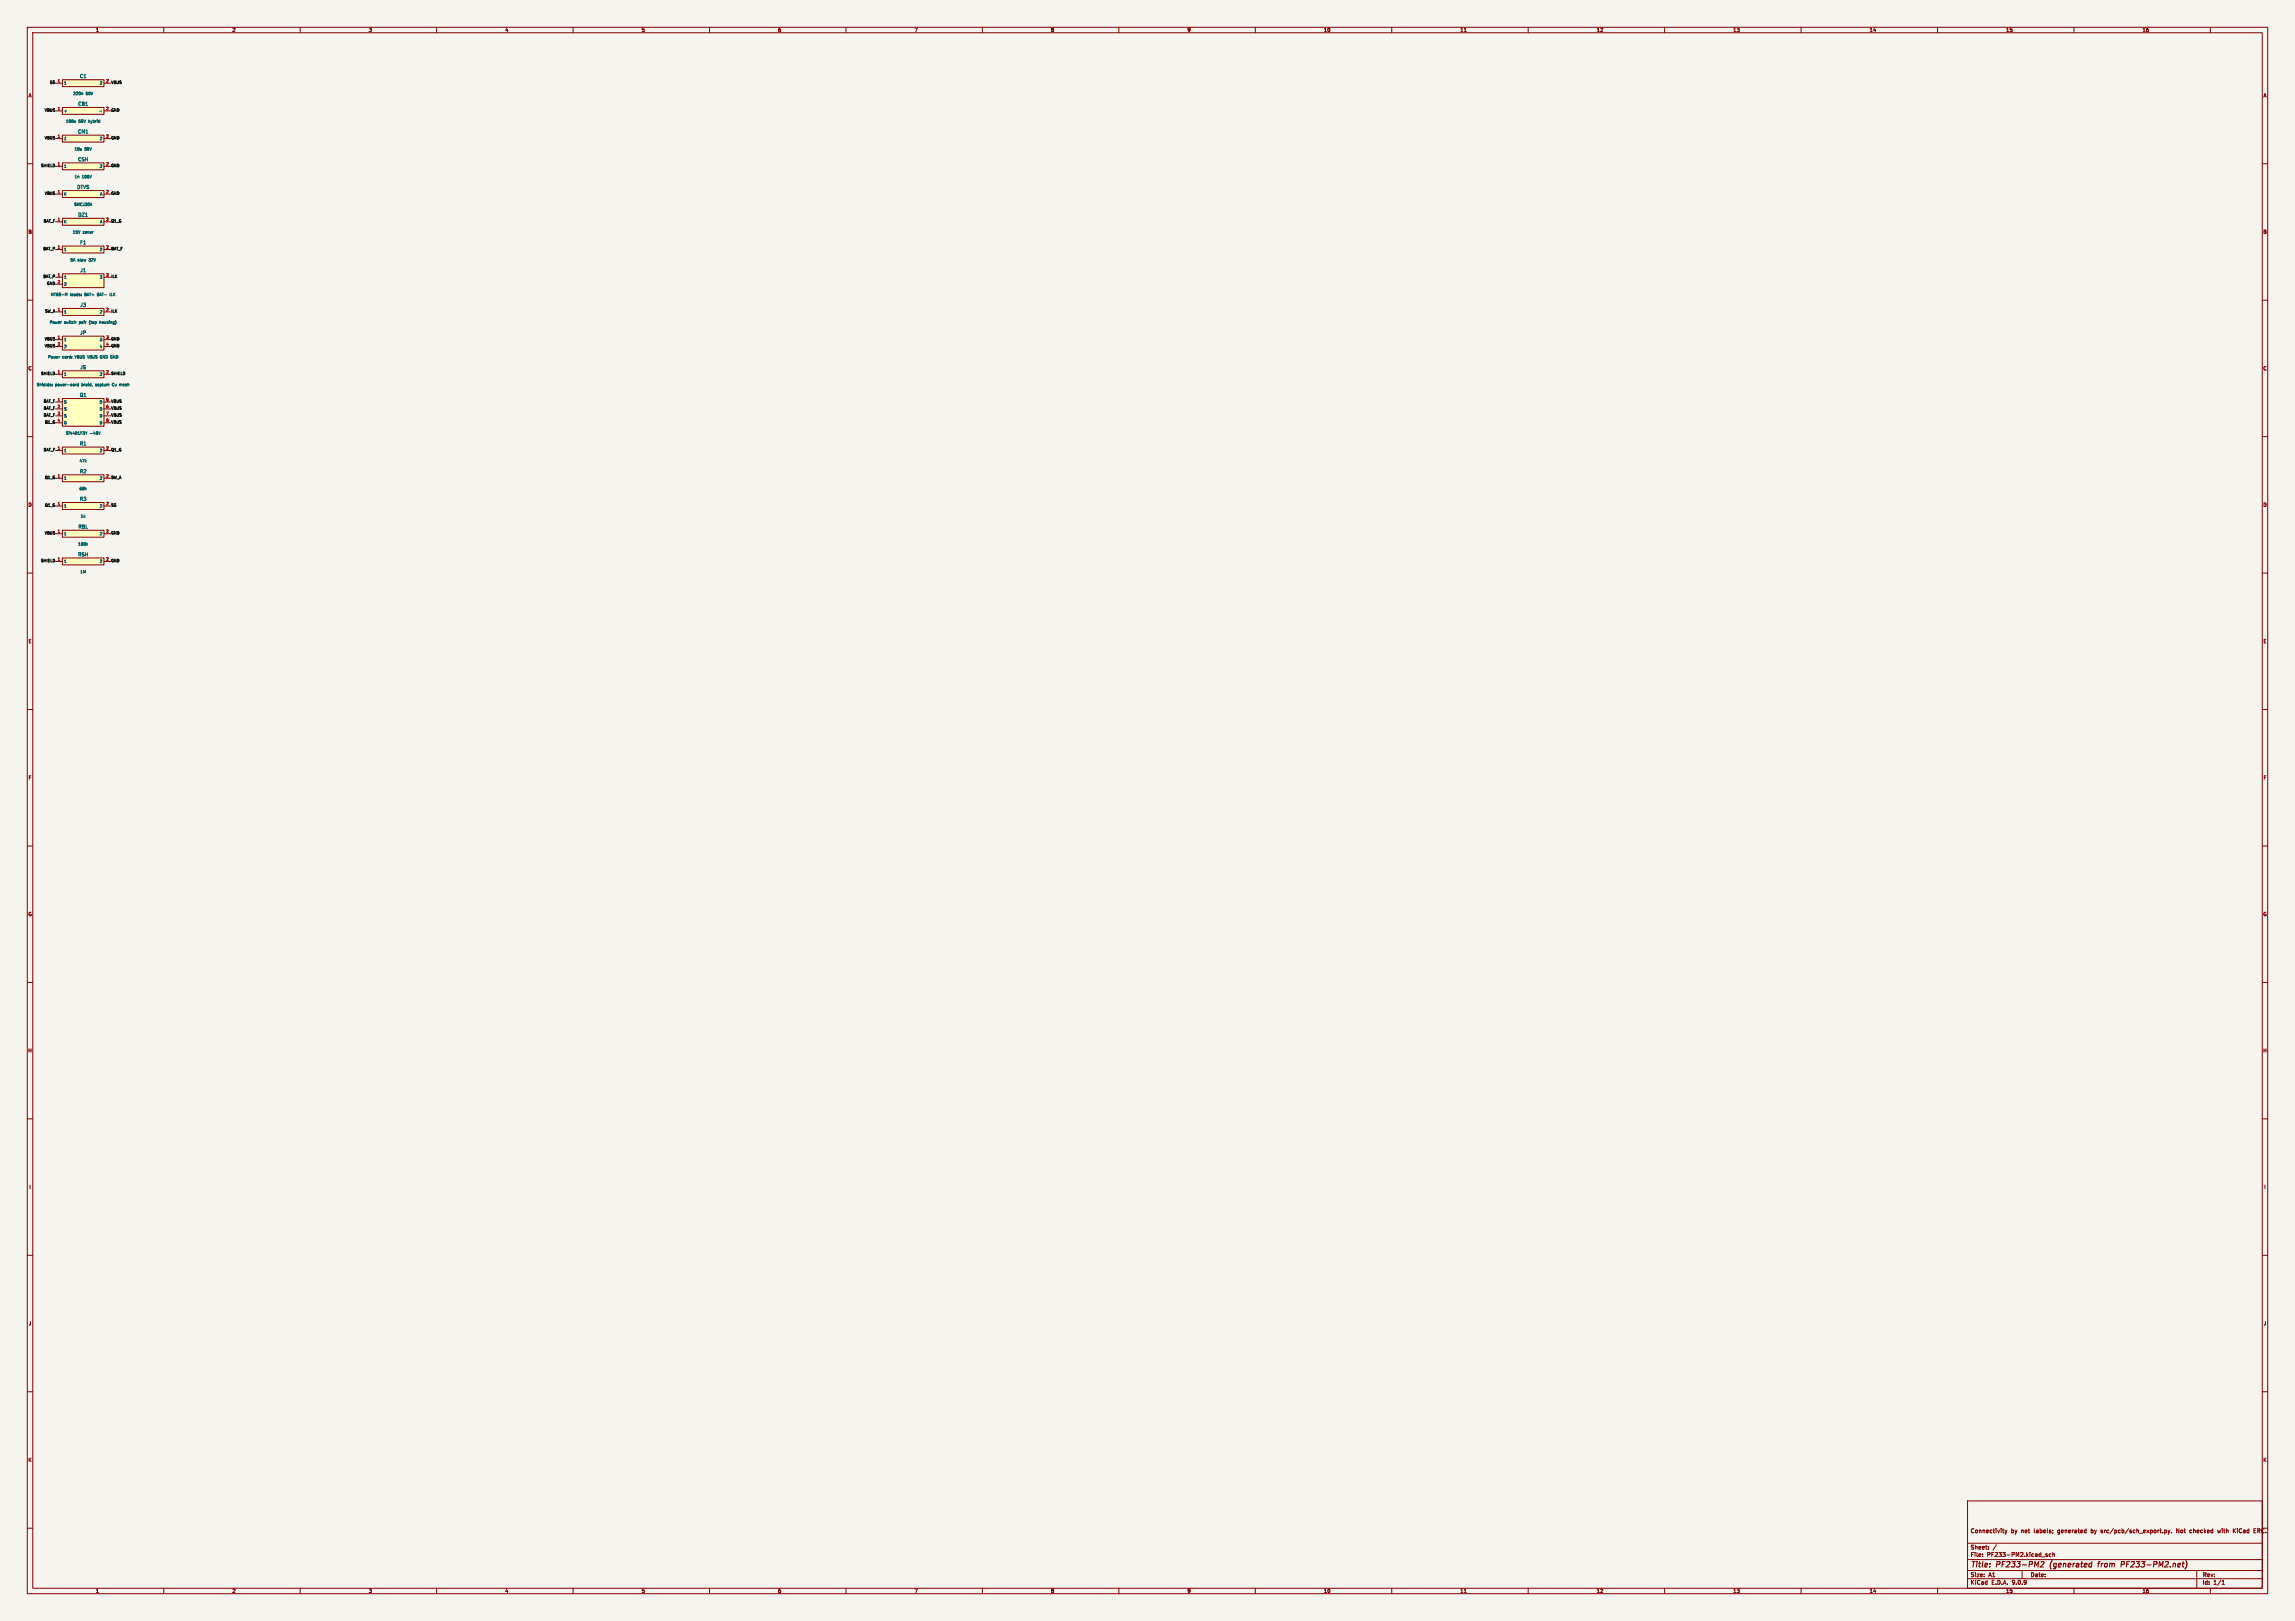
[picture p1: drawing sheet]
<svg xmlns="http://www.w3.org/2000/svg" width="841mm" height="594mm" viewBox="0 0 841 594" stroke-linecap="round" stroke-linejoin="round" font-family="sans-serif">
<defs><g id="words">
<g font-size="2.8" fill="#840000">
<text x="722" y="574.9">Title:</text>
<text x="731.7" y="574.9">PF233-PM2</text>
<text x="752.1" y="574.9">(generated</text>
<text x="770.5" y="574.9">from</text>
<text x="779.7" y="574.9">PF233-PM2.net)</text>
</g>
<g font-size="2.1" fill="#840000">
<text x="722" y="562">Connectivity</text>
<text x="736.9" y="562">by</text>
<text x="740.7" y="562">net</text>
<text x="745.5" y="562">labels;</text>
<text x="754.3" y="562">generated</text>
<text x="766.6" y="562">by</text>
<text x="770.4" y="562">src/pcb/sch_export.py.</text>
<text x="798.2" y="562">Not</text>
<text x="803.3" y="562">checked</text>
<text x="813.7" y="562">with</text>
<text x="819.5" y="562">KiCad</text>
<text x="827.2" y="562">ERC.</text>
<text x="722" y="568">Sheet:</text>
<text x="722" y="570.7">File:</text>
<text x="728.1" y="570.7">PF233-PM2.kicad_sch</text>
<text x="722" y="580.9">KiCad</text>
<text x="722" y="578.1">Size:</text>
<text x="728.7" y="578.1">A1</text>
<text x="729.7" y="580.9">E.D.A.</text>
<text x="737.3" y="580.9">9.0.9</text>
<text x="744" y="578.1">Date:</text>
<text x="807" y="578.3">Rev:</text>
<text x="807" y="580.9">Id:</text>
<text x="811.1" y="580.9">1/1</text>
</g>
<g font-size="1.8" fill="#840000">
<text x="35" y="11.9">1</text>
<text x="85" y="11.9">2</text>
<text x="135" y="11.9">3</text>
<text x="185" y="11.9">4</text>
<text x="235" y="11.9">5</text>
<text x="285" y="11.9">6</text>
<text x="335" y="11.9">7</text>
<text x="385" y="11.9">8</text>
<text x="435" y="11.9">9</text>
<text x="485" y="11.9">10</text>
<text x="535" y="11.9">11</text>
<text x="585" y="11.9">12</text>
<text x="635" y="11.9">13</text>
<text x="685" y="11.9">14</text>
<text x="735" y="11.9">15</text>
<text x="785" y="11.9">16</text>
<text x="10.3" y="35.9">A</text>
<text x="829.3" y="35.9">A</text>
<text x="10.3" y="85.9">B</text>
<text x="829.2" y="85.9">B</text>
<text x="10.3" y="135.9">C</text>
<text x="829.2" y="135.9">C</text>
<text x="10.3" y="185.9">D</text>
<text x="829.2" y="185.9">D</text>
<text x="10.3" y="235.9">E</text>
<text x="829.3" y="235.9">E</text>
<text x="10.3" y="285.9">F</text>
<text x="829.3" y="285.9">F</text>
<text x="10.3" y="335.9">G</text>
<text x="829.2" y="335.9">G</text>
<text x="10.2" y="385.9">H</text>
<text x="829.2" y="385.9">H</text>
<text x="10.6" y="435.9">I</text>
<text x="829.6" y="435.9">I</text>
<text x="10.4" y="485.9">J</text>
<text x="829.4" y="485.9">J</text>
<text x="10.3" y="535.9">K</text>
<text x="829.2" y="535.9">K</text>
<text x="35" y="583.9">1</text>
<text x="85" y="583.9">2</text>
<text x="135" y="583.9">3</text>
<text x="185" y="583.9">4</text>
<text x="235" y="583.9">5</text>
<text x="285" y="583.9">6</text>
<text x="335" y="583.9">7</text>
<text x="385" y="583.9">8</text>
<text x="435" y="583.9">9</text>
<text x="485" y="583.9">10</text>
<text x="535" y="583.9">11</text>
<text x="585" y="583.9">12</text>
<text x="635" y="583.9">13</text>
<text x="685" y="583.9">14</text>
<text x="735" y="583.9">15</text>
<text x="785" y="583.9">16</text>
</g>
<g font-size="1.8" fill="#006464">
<text x="29.1" y="28.8">C1</text>
<text x="28.5" y="39">CB1</text>
<text x="28.4" y="49.1">CM1</text>
<text x="28.5" y="59.3">CSH</text>
<text x="28.1" y="69.4">DTVS</text>
<text x="28.5" y="79.6">DZ1</text>
<text x="29.2" y="89.8">F1</text>
<text x="29.3" y="99.9">J1</text>
<text x="29.3" y="112.6">J3</text>
<text x="29.3" y="122.8">JP</text>
<text x="29.3" y="135.5">JS</text>
<text x="29.1" y="145.6">Q1</text>
<text x="29.1" y="163.4">R1</text>
<text x="29.1" y="173.6">R2</text>
<text x="29.1" y="183.7">R3</text>
<text x="28.6" y="193.9">RBL</text>
<text x="28.5" y="204.1">RSH</text>
</g>
<g font-size="1.4" fill="#0f0f0f">
<text x="18.2" y="30.9">SS</text>
<text x="40.6" y="30.9">VBUS</text>
<text x="16.2" y="41.1">VBUS</text>
<text x="40.6" y="41.1">GND</text>
<text x="16.2" y="51.3">VBUS</text>
<text x="40.6" y="51.3">GND</text>
<text x="14.9" y="61.4">SHIELD</text>
<text x="40.6" y="61.4">GND</text>
<text x="16.2" y="71.6">VBUS</text>
<text x="40.6" y="71.6">GND</text>
<text x="15.8" y="81.7">BAT_F</text>
<text x="40.6" y="81.7">Q1_G</text>
<text x="15.7" y="91.9">BAT_P</text>
<text x="40.6" y="91.9">BAT_F</text>
<text x="15.7" y="102.1">BAT_P</text>
<text x="17" y="104.6">GND</text>
<text x="40.6" y="102.1">ILK</text>
<text x="16.3" y="114.8">SW_A</text>
<text x="40.6" y="114.8">ILK</text>
<text x="16.2" y="124.9">VBUS</text>
<text x="40.6" y="124.9">GND</text>
<text x="16.2" y="127.5">VBUS</text>
<text x="40.6" y="127.5">GND</text>
<text x="14.9" y="137.6">SHIELD</text>
<text x="40.6" y="137.6">SHIELD</text>
<text x="15.8" y="147.8">BAT_F</text>
<text x="40.6" y="147.8">VBUS</text>
<text x="15.8" y="152.9">BAT_F</text>
<text x="15.8" y="150.3">BAT_F</text>
<text x="16.3" y="155.4">Q1_G</text>
<text x="40.6" y="155.4">VBUS</text>
<text x="40.6" y="150.3">VBUS</text>
<text x="40.6" y="152.9">VBUS</text>
<text x="15.8" y="165.6">BAT_F</text>
<text x="40.6" y="165.6">Q1_G</text>
<text x="16.3" y="175.7">Q1_G</text>
<text x="40.6" y="175.7">SW_A</text>
<text x="16.3" y="185.9">Q1_G</text>
<text x="40.6" y="185.9">SS</text>
<text x="16.2" y="196">VBUS</text>
<text x="40.6" y="196">GND</text>
<text x="14.9" y="206.2">SHIELD</text>
<text x="40.6" y="206.2">GND</text>
</g>
<g font-size="1.4" fill="#a90000">
<text x="21" y="30.2">1</text>
<text x="38.8" y="30.2">2</text>
<text x="21" y="40.4">1</text>
<text x="38.8" y="40.4">2</text>
<text x="21" y="50.5">1</text>
<text x="38.8" y="50.5">2</text>
<text x="21" y="60.7">1</text>
<text x="38.8" y="60.7">2</text>
<text x="21" y="70.9">1</text>
<text x="38.8" y="70.9">2</text>
<text x="21" y="81">1</text>
<text x="38.8" y="81">2</text>
<text x="21" y="91.2">1</text>
<text x="38.8" y="91.2">2</text>
<text x="21" y="101.3">1</text>
<text x="38.8" y="101.3">3</text>
<text x="21" y="103.9">2</text>
<text x="21" y="114">1</text>
<text x="38.8" y="114">2</text>
<text x="21" y="124.2">1</text>
<text x="38.8" y="124.2">3</text>
<text x="21" y="126.7">2</text>
<text x="38.8" y="126.7">4</text>
<text x="21" y="136.9">1</text>
<text x="38.8" y="136.9">2</text>
<text x="21" y="147.1">1</text>
<text x="21" y="149.6">2</text>
<text x="38.8" y="147.1">5</text>
<text x="38.8" y="149.6">6</text>
<text x="21" y="152.1">3</text>
<text x="21" y="154.7">4</text>
<text x="38.8" y="152.1">7</text>
<text x="38.8" y="154.7">8</text>
<text x="21" y="164.8">1</text>
<text x="38.8" y="164.8">2</text>
<text x="21" y="175">1</text>
<text x="38.8" y="175">2</text>
<text x="21" y="185.2">1</text>
<text x="38.8" y="185.2">2</text>
<text x="21" y="195.3">1</text>
<text x="38.8" y="195.3">2</text>
<text x="21" y="205.5">1</text>
<text x="38.8" y="205.5">2</text>
</g>
<g font-size="1.4" fill="#006464">
<text x="23.4" y="31.2">1</text>
<text x="26.7" y="35">220n</text>
<text x="31.5" y="35">50V</text>
<text x="36.4" y="31.2">2</text>
<text x="23.4" y="41.4">+</text>
<text x="24" y="45.2">100u</text>
<text x="28.8" y="45.2">50V</text>
<text x="32.6" y="45.2">hybrid</text>
<text x="23.4" y="51.5">1</text>
<text x="36.4" y="51.5">2</text>
<text x="27.2" y="55.3">10u</text>
<text x="31" y="55.3">50V</text>
<text x="23.4" y="61.7">1</text>
<text x="27.2" y="65.5">1n</text>
<text x="30.1" y="65.5">100V</text>
<text x="36.4" y="61.7">2</text>
<text x="23.4" y="71.8">K</text>
<text x="36.5" y="71.8">A</text>
<text x="27" y="75.7">SMCJ30A</text>
<text x="23.4" y="82">K</text>
<text x="36.5" y="82">A</text>
<text x="26.6" y="85.8">15V</text>
<text x="30.3" y="85.8">zener</text>
<text x="23.4" y="92.2">1</text>
<text x="25.7" y="96">5A</text>
<text x="28.5" y="96">slow</text>
<text x="32.8" y="96">32V</text>
<text x="36.4" y="92.2">2</text>
<text x="23.4" y="102.3">1</text>
<text x="23.4" y="104.9">2</text>
<text x="36.4" y="102.3">3</text>
<text x="18.5" y="108.7">MT60-M</text>
<text x="25.7" y="108.7">leads:</text>
<text x="31.2" y="108.7">BAT+</text>
<text x="36.1" y="108.7">BAT-</text>
<text x="41" y="108.7">ILK</text>
<text x="18.1" y="118.8">Power</text>
<text x="23.4" y="115">1</text>
<text x="23.5" y="118.8">switch</text>
<text x="29.2" y="118.8">pair</text>
<text x="33.1" y="118.8">(top</text>
<text x="36.4" y="115">2</text>
<text x="37.2" y="118.8">housing)</text>
<text x="23.4" y="125.2">1</text>
<text x="36.4" y="125.2">3</text>
<text x="17.4" y="131.5">Power</text>
<text x="22.9" y="131.5">cord:</text>
<text x="23.4" y="127.7">2</text>
<text x="27.7" y="131.5">VBUS</text>
<text x="32.6" y="131.5">VBUS</text>
<text x="36.4" y="127.7">4</text>
<text x="37.4" y="131.5">GND GND</text>
<text x="23.4" y="137.9">1</text>
<text x="36.4" y="137.9">2</text>
<text x="13.3" y="141.7">Shields:</text>
<text x="20.3" y="141.7">power-cord</text>
<text x="30.1" y="141.7">braid,</text>
<text x="35.4" y="141.7">septum</text>
<text x="41.8" y="141.7">Cu</text>
<text x="44.8" y="141.7">mesh</text>
<text x="23.4" y="148">S</text>
<text x="36.3" y="148">D</text>
<text x="23.4" y="150.6">S</text>
<text x="23.4" y="153.1">S</text>
<text x="23.4" y="155.7">G</text>
<text x="36.3" y="150.6">D</text>
<text x="36.3" y="153.1">D</text>
<text x="36.3" y="155.7">D</text>
<text x="24" y="159.5">Si4401FDY</text>
<text x="33" y="159.5">-40V</text>
<text x="23.4" y="165.8">1</text>
<text x="36.4" y="165.8">2</text>
<text x="29" y="169.6">47k</text>
<text x="23.4" y="176">1</text>
<text x="29" y="179.8">68k</text>
<text x="36.4" y="176">2</text>
<text x="23.4" y="186.1">1</text>
<text x="29.5" y="190">1k</text>
<text x="36.4" y="186.1">2</text>
<text x="23.4" y="196.3">1</text>
<text x="36.4" y="196.3">2</text>
<text x="28.5" y="200.1">100k</text>
<text x="23.4" y="206.5">1</text>
<text x="36.4" y="206.5">2</text>
<text x="29.3" y="210.3">1M</text>
</g>
</g></defs>
<path d="M0 0h841v594h-841z" fill="#f5f4ef" stroke="#f5f4ef" stroke-width=".37"/>
<g fill="none" stroke="#840000" stroke-width=".37">
<path d="M10 10h821v574h-821zM12 12h817v570h-817zM60 10v2M110 10v2M160 10v2M210 10v2M260 10v2M310 10v2M360 10v2M410 10v2M460 10v2M510 10v2"/>
<path d="M536.6 11.6h.7M560 10v2M610 10v2M660 10v2M710 10v2M760 10v2M810 10v2M10 60h2M829 60h2M10 110h2M829 110h2M10 160h2"/>
<path d="M829 160h2M10 210h2M829 210h2M10 260h2M829 260h2M10 310h2M829 310h2M10 360h2M829 360h2M10 410h2M829 410h2M10 460h2"/>
<path d="M829 460h2M10 510h2M829 510h2M10 560h2M721 550h108v32h-108zM721 578.5h108M721 575.5h108M721 571.5h108M721 565.5h108M726.5 570.2h.1M726.5 570.2v.1M726.5 569.5v.1"/>
<path d="M728.7 567.5v.2M728.7 566.8v.1M731.6 566.1l-1.3 1.9M733.8 560.7h.6M734 561.5l.4 .2M734.7 560.7l.4 1M735.1 561.7l-.4 .5M735.5 560.7l-.4 1M741 575.5v3M750.2 569.5l-.3-.1-.2 .3 .5 .3v.3h-.5M751.6 569.5l-.4-.1-.3 .3 .1 .6h.6M752.2 560.8v.1"/>
<path d="M752.2 569.5h.6l.1 .9M752.2 568.9v1.5M752.3 561.6l-.1 .3M764 560.7l.5 .1M764.5 561.6l-.5 .1M764.5 560.2v1.5M791.5 560.7h.5M791.9 561.7h.1M792.5 561.5v.2M793.2 560.8l.5-.1 .3 .3-.2 .6h-.6M793.2 560.7v1.5M794.5 560.7l.3 1"/>
<path d="M794.8 561.7l-.3 .5M795.2 560.7l-.4 1M795.7 561.5v.2M797.6 561.7v-1.5l.9 1.5M802.7 560.7l-.2 .3 .2 .7M805 575.5v6.5M812.6 560.7l.3 1 .3-.7M814.3 579.5l.4-.4v1.5M818.4 560.2v1.5M818.6 560.8l.6 .9M819.2 560.2l-.8 .8M826 560.9h.5"/>
<path d="M826.7 560.2h-.7v1.5h.7M60 582v2M110 582v2M160 582v2M210 582v2M260 582v2M310 582v2M360 582v2M410 582v2M460 582v2M510 582v2M536.6 583.6h.7"/>
<path d="M560 582v2M610 582v2M660 582v2M710 582v2M760 582v2M810 582v2M814.3 580.6h.9"/>
</g>
<path d="M747.9 572.4l.8-.2 .3 .6-1.4 1.4h1.2M751.3 573.3l.1 1.1M768.7 572.9h.8M769.5 572.2l-.5 .3-.2 1.7M777.4 572.2h.8l.3 .4-.2 .6-1 .1" fill="none" stroke="#840000" stroke-width=".4"/>
<path d="M22.9 146h15.2v10.2h-15.2z" fill="#ffffc2"/>
<path d="M20.3 147.3h2.6M20.3 149.9h2.6M20.3 152.4h2.6M20.3 154.9h2.6M22.9 146h15.2v10.2h-15.2zM38.1 147.3h2.5M38.1 149.9h2.5M38.1 152.4h2.5M38.1 154.9h2.5" fill="none" stroke="#840000" stroke-width=".37"/>
<path d="M31.3 158.2l.3 .5M31.6 158.7v.5M32 158.2l-.4 .5M36.1 158.2l.3 1 .3-1" fill="none" stroke="#006464" stroke-width=".37"/>
<path d="M22.9 204.5h15.2v2.5h-15.2z" fill="#ffffc2"/>
<path d="M20.3 205.7h2.6M22.9 204.5h15.2v2.5h-15.2zM38.1 205.7h2.5" fill="none" stroke="#840000" stroke-width=".37"/>
<path d="M22.9 194.3h15.2v2.5h-15.2z" fill="#ffffc2"/>
<path d="M20.3 195.6h2.6M22.9 194.3h15.2v2.5h-15.2zM38.1 195.6h2.5" fill="none" stroke="#840000" stroke-width=".37"/>
<path d="M31.8 199.5l.3 .3M32.1 199.2l-.4 .4" fill="none" stroke="#006464" stroke-width=".37"/>
<path d="M22.9 184.1h15.2v2.6h-15.2z" fill="#ffffc2"/>
<path d="M20.3 185.4h2.6M22.9 184.1h15.2v2.6h-15.2zM38.1 185.4h2.5" fill="none" stroke="#840000" stroke-width=".37"/>
<path d="M22.9 163.8h15.2v2.6h-15.2z" fill="#ffffc2"/>
<path d="M20.3 165.1h2.6M22.9 163.8h15.2v2.6h-15.2zM38.1 165.1h2.5" fill="none" stroke="#840000" stroke-width=".37"/>
<path d="M22.9 174h15.2v2.5h-15.2z" fill="#ffffc2"/>
<path d="M20.3 175.3h2.6M22.9 174h15.2v2.5h-15.2zM38.1 175.3h2.5" fill="none" stroke="#840000" stroke-width=".37"/>
<path d="M22.9 123.2h15.2v5.1h-15.2z" fill="#ffffc2"/>
<path d="M20.3 124.5h2.6M20.3 127h2.6M22.9 123.2h15.2v5.1h-15.2zM38.1 124.5h2.5M38.1 127h2.5" fill="none" stroke="#840000" stroke-width=".37"/>
<path d="M21.8 130.6h.1M32 130.3l.3 1M36.8 131l.3 .3M37.1 130.3l-.3 .2" fill="none" stroke="#006464" stroke-width=".37"/>
<path d="M22.9 113h15.2v2.6h-15.2z" fill="#ffffc2"/>
<path d="M20.3 114.3h2.6M22.9 113h15.2v2.6h-15.2zM38.1 114.3h2.5" fill="none" stroke="#840000" stroke-width=".37"/>
<path d="M22.4 117.9h.1M27.8 117.9v.7M32.8 117.8v.7M36.5 117.6v1M36.8 117.9l-.3 .1" fill="none" stroke="#006464" stroke-width=".37"/>
<path d="M22.9 49.5h15.2v2.6h-15.2z" fill="#ffffc2"/>
<path d="M20.3 50.8h2.6M22.9 49.5h15.2v2.6h-15.2zM38.1 50.8h2.5" fill="none" stroke="#840000" stroke-width=".37"/>
<path d="M22.9 135.9h15.2v2.5h-15.2z" fill="#ffffc2"/>
<path d="M20.3 137.2h2.6M22.9 135.9h15.2v2.5h-15.2zM38.1 137.2h2.5" fill="none" stroke="#840000" stroke-width=".37"/>
<g fill="none" stroke="#006464" stroke-width=".37">
<path d="M18.6 141.1l.1 .1M18.7 141.3l-.1 .1M18.7 141.2v.1M19.2 141.4h.1M19.1 140.8h.1M19.1 141.3l.1 .1M19.1 140.8l.1 .1M27.7 140.8v.6M27.7 140.9h.1M27.8 140.8l-.1 .1M28 140.8h-.2M28.7 140.8l-.4 .1 .1 .5h.3"/>
<path d="M28.7 140.4v1M35 141.4h.1M35 140.8v.2M41.5 140.4l-.4 .5 .4 .5M44 140.8l.3 .1M44.3 140.9v.5M44.4 140.8l-.1 .1"/>
</g>
<path d="M22.9 29.2h15.2v2.5h-15.2z" fill="#ffffc2"/>
<path d="M20.3 30.5h2.6M22.9 29.2h15.2v2.5h-15.2zM38.1 30.5h2.5" fill="none" stroke="#840000" stroke-width=".37"/>
<path d="M30.1 34.1l.3 .1v.5" fill="none" stroke="#006464" stroke-width=".37"/>
<path d="M22.9 39.4h15.2v2.5h-15.2z" fill="#ffffc2"/>
<path d="M22.9 39.4h15.2v2.5h-15.2zM20.3 40.6h2.6M38.1 40.6h2.5" fill="none" stroke="#840000" stroke-width=".37"/>
<path d="M27.6 44.9h-.2M27.7 44.2v.7M27.7 44.8l-.1 .1M36.5 40.7h.8" fill="none" stroke="#006464" stroke-width=".37"/>
<path d="M22.9 100.3h15.2v5.1h-15.2z" fill="#ffffc2"/>
<path d="M20.3 101.6h2.6M20.3 104.1h2.6M22.9 100.3h15.2v5.1h-15.2zM38.1 101.6h2.5" fill="none" stroke="#840000" stroke-width=".37"/>
<path d="M23.9 107.4l.3 .7 .4-.7v1M29.8 108.4h.1M29.8 107.8h.1M35.7 107.9h.3M36 107.4h-.3v1h.4M40.3 107.4v1" fill="none" stroke="#006464" stroke-width=".37"/>
<path d="M22.9 90.2h15.2v2.5h-15.2z" fill="#ffffc2"/>
<path d="M20.3 91.4h2.6M22.9 90.2h15.2v2.5h-15.2zM38.1 91.4h2.5" fill="none" stroke="#840000" stroke-width=".37"/>
<path d="M22.9 59.7h15.2v2.5h-15.2z" fill="#ffffc2"/>
<path d="M22.9 59.7h15.2v2.5h-15.2zM20.3 61h2.6M38.1 61h2.5" fill="none" stroke="#840000" stroke-width=".37"/>
<path d="M22.9 69.8h15.2v2.6h-15.2z" fill="#ffffc2"/>
<path d="M20.3 71.1h2.6M22.9 69.8h15.2v2.6h-15.2zM38.1 71.1h2.5" fill="none" stroke="#840000" stroke-width=".37"/>
<path d="M22.9 80h15.2v2.5h-15.2z" fill="#ffffc2"/>
<path d="M20.3 81.3h2.6M22.9 80h15.2v2.5h-15.2zM38.1 81.3h2.5" fill="none" stroke="#840000" stroke-width=".37"/>
<use href="#words"/>
</svg>
